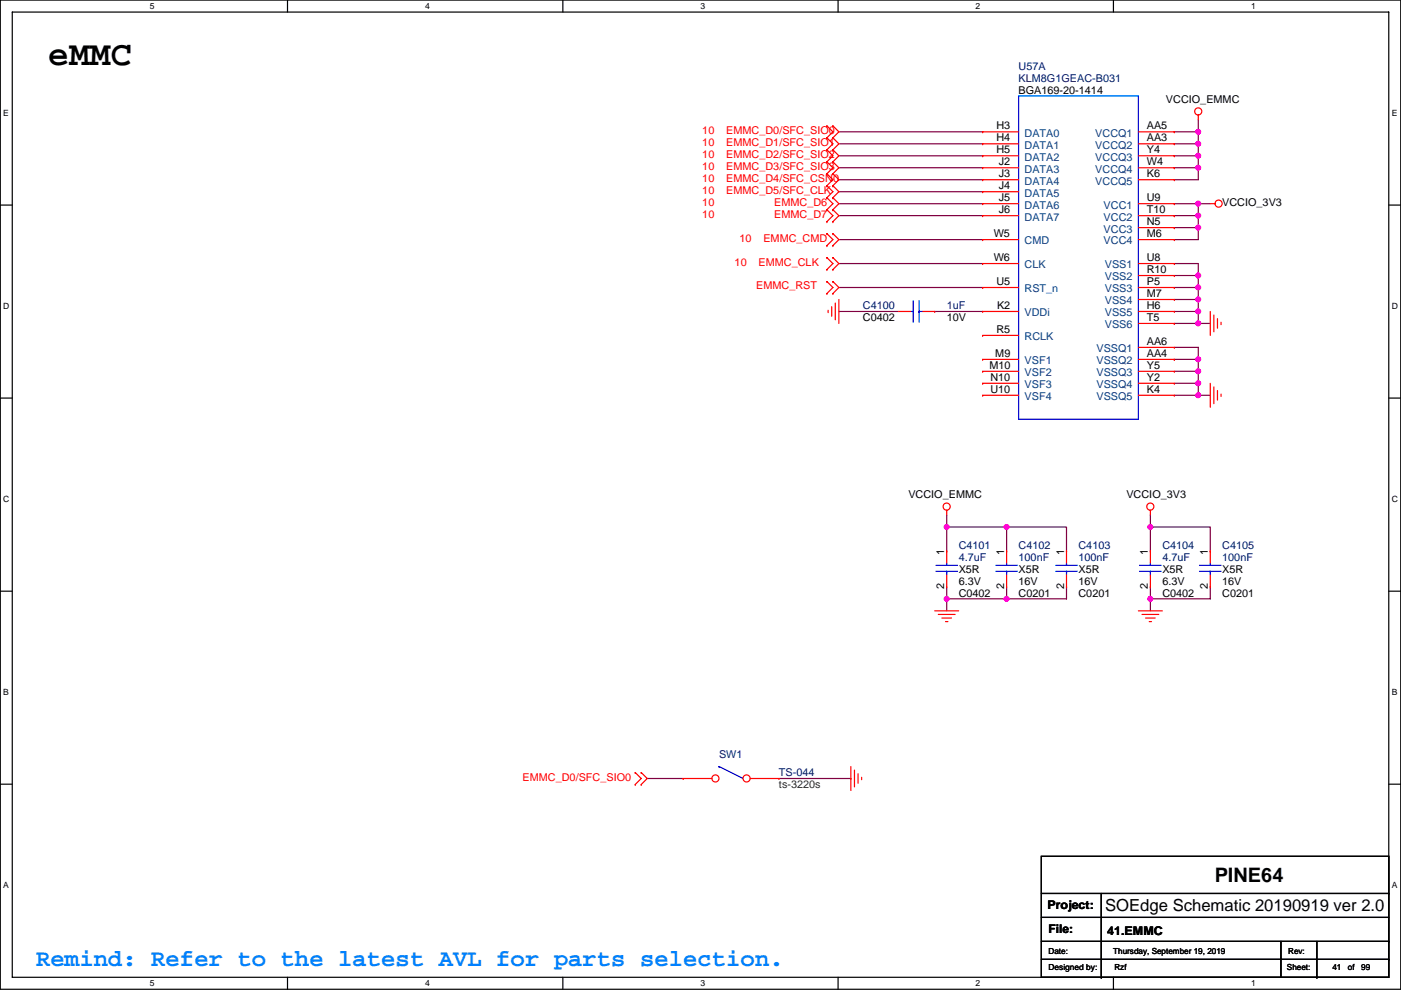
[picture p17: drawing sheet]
<svg xmlns="http://www.w3.org/2000/svg" width="297mm" height="210mm" viewBox="0 0 297 210" stroke-linecap="round" stroke-linejoin="round" font-family="sans-serif">
<defs><g id="words">
<text font-size="7.4" x="10.2" y="13.8">eMMC</text>
<text font-size="5.1" fill="#0080ff" x="7.7" y="205">Remind: Refer to the latest AVL for parts selection.</text>
<text font-size="4.2" x="257.5" y="187.1">PINE64</text>
<text font-size="3.5" x="234.3" y="193.1">SOEdge Schematic 20190919 ver 2.0</text>
<g font-size="2.5">
<text x="222.1" y="192.9">Project:</text>
<text x="222.3" y="198">File:</text>
<text x="234.8" y="198.2">41.EMMC</text>
</g>
<g font-size="2.3" fill="#000080">
<text x="216" y="17.3">KLM8G1GEAC-B031</text>
<text x="216" y="14.8">U57A</text>
<text x="182.9" y="65.6">C4100</text>
<text x="200.7" y="65.6">1uF</text>
<text x="203.3" y="116.4">C4101</text>
<text x="203.3" y="118.9">4.7uF</text>
<text x="216" y="116.4">C4102</text>
<text x="216" y="118.9">100nF</text>
<text x="228.7" y="116.4">C4103</text>
<text x="228.7" y="118.9">100nF</text>
<text x="246.4" y="116.4">C4104</text>
<text x="246.4" y="118.9">4.7uF</text>
<text x="259.1" y="116.4">C4105</text>
<text x="259.1" y="118.9">100nF</text>
<text x="152.5" y="160.8">SW1</text>
<text x="165.2" y="164.6">TS-044</text>
</g>
<g font-size="2.3">
<text x="216" y="19.9">BGA169-20-1414</text>
<text x="247.2" y="21.9">VCCIO_EMMC</text>
<text x="211.3" y="30">H4</text>
<text x="211.3" y="27.4">H3</text>
<text x="243.1" y="27.4">AA5</text>
<text x="243.1" y="30">AA3</text>
<text x="211.3" y="32.5">H5</text>
<text x="211.8" y="35.1">J2</text>
<text x="243.1" y="32.5">Y4</text>
<text x="243.1" y="35.1">W4</text>
<text x="211.8" y="40.1">J4</text>
<text x="211.8" y="37.6">J3</text>
<text x="243.1" y="37.6">K6</text>
<text x="211.8" y="42.7">J5</text>
<text x="211.8" y="45.2">J6</text>
<text x="243.1" y="47.8">N5</text>
<text x="243.1" y="42.7">U9</text>
<text x="243.1" y="45.2">T10</text>
<text x="259.1" y="43.7">VCCIO_3V3</text>
<text x="210.7" y="50.3">W5</text>
<text x="243.1" y="50.3">M6</text>
<text x="210.7" y="55.4">W6</text>
<text x="243.1" y="55.4">U8</text>
<text x="243.1" y="57.9">R10</text>
<text x="211.3" y="60.5">U5</text>
<text x="211.4" y="65.5">K2</text>
<text x="243.1" y="63">M7</text>
<text x="243.1" y="60.5">P5</text>
<text x="243.1" y="65.5">H6</text>
<text x="182.9" y="68.1">C0402</text>
<text x="200.7" y="68.1">10V</text>
<text x="211.3" y="70.6">R5</text>
<text x="243.1" y="68.1">T5</text>
<text x="211" y="75.7">M9</text>
<text x="243.1" y="75.7">AA4</text>
<text x="243.1" y="73.2">AA6</text>
<text x="209.8" y="78.2">M10</text>
<text x="210" y="83.3">U10</text>
<text x="210" y="80.8">N10</text>
<text x="243.1" y="78.2">Y5</text>
<text x="243.1" y="83.3">K4</text>
<text x="243.1" y="80.8">Y2</text>
<text x="192.6" y="105.7">VCCIO_EMMC</text>
<text x="238.8" y="105.7">VCCIO_3V3</text>
<text x="200.2" y="117.6" transform="rotate(-90 200.2 117.6)">1</text>
<text x="212.9" y="117.6" transform="rotate(-90 212.9 117.6)">1</text>
<text x="225.6" y="117.6" transform="rotate(-90 225.6 117.6)">1</text>
<text x="243.4" y="117.6" transform="rotate(-90 243.4 117.6)">1</text>
<text x="256.1" y="117.6" transform="rotate(-90 256.1 117.6)">1</text>
<text x="200.2" y="125" transform="rotate(-90 200.2 125)">2</text>
<text x="203.3" y="121.5">X5R</text>
<text x="203.3" y="124">6.3V</text>
<text x="212.9" y="125" transform="rotate(-90 212.9 125)">2</text>
<text x="216" y="121.5">X5R</text>
<text x="216" y="124">16V</text>
<text x="225.6" y="125" transform="rotate(-90 225.6 125)">2</text>
<text x="228.7" y="121.5">X5R</text>
<text x="228.7" y="124">16V</text>
<text x="243.4" y="125" transform="rotate(-90 243.4 125)">2</text>
<text x="246.4" y="121.5">X5R</text>
<text x="246.4" y="124">6.3V</text>
<text x="256.1" y="125" transform="rotate(-90 256.1 125)">2</text>
<text x="259.1" y="121.5">X5R</text>
<text x="259.1" y="124">16V</text>
<text x="203.3" y="126.5">C0402</text>
<text x="216" y="126.5">C0201</text>
<text x="228.7" y="126.5">C0201</text>
<text x="246.4" y="126.5">C0402</text>
<text x="259.1" y="126.5">C0201</text>
</g>
<g font-size="2.3" fill="#f00">
<text x="148.9" y="28.5">10</text>
<text x="154" y="28.5">EMMC_D0/SFC_SIO0</text>
<text x="148.9" y="31">10</text>
<text x="148.9" y="33.6">10</text>
<text x="154" y="31">EMMC_D1/SFC_SIO1</text>
<text x="154" y="33.6">EMMC_D2/SFC_SIO2</text>
<text x="148.9" y="36.1">10</text>
<text x="148.9" y="38.7">10</text>
<text x="148.9" y="41.2">10</text>
<text x="154" y="36.1">EMMC_D3/SFC_SIO3</text>
<text x="154" y="38.7">EMMC_D4/SFC_CSN0</text>
<text x="154" y="41.2">EMMC_D5/SFC_CLK</text>
<text x="148.9" y="43.7">10</text>
<text x="148.9" y="46.3">10</text>
<text x="164.1" y="43.7">EMMC_D6</text>
<text x="164.1" y="46.3">EMMC_D7</text>
<text x="156.8" y="51.4">10</text>
<text x="161.9" y="51.4">EMMC_CMD</text>
<text x="155.8" y="56.4">10</text>
<text x="160.8" y="56.4">EMMC_CLK</text>
<text x="160.3" y="61.3">EMMC_RST</text>
<text x="110.8" y="165.7">EMMC_D0/SFC_SIO0</text>
</g>
<g font-size="2.3" fill="#004080">
<text x="217.2" y="29">DATA0</text>
<text x="232.2" y="29">VCCQ1</text>
<text x="217.2" y="31.5">DATA1</text>
<text x="217.2" y="34.1">DATA2</text>
<text x="232.2" y="31.5">VCCQ2</text>
<text x="232.2" y="34.1">VCCQ3</text>
<text x="217.2" y="36.6">DATA3</text>
<text x="217.2" y="41.7">DATA5</text>
<text x="217.2" y="39.2">DATA4</text>
<text x="232.2" y="39.2">VCCQ5</text>
<text x="232.2" y="36.6">VCCQ4</text>
<text x="217.2" y="44.2">DATA6</text>
<text x="217.2" y="46.8">DATA7</text>
<text x="234" y="44.2">VCC1</text>
<text x="234" y="46.8">VCC2</text>
<text x="217.2" y="51.9">CMD</text>
<text x="234" y="49.3">VCC3</text>
<text x="234" y="51.9">VCC4</text>
<text x="217.2" y="56.9">CLK</text>
<text x="234.2" y="56.9">VSS1</text>
<text x="234.2" y="59.5">VSS2</text>
<text x="217.2" y="62">RST_n</text>
<text x="234.2" y="64.6">VSS4</text>
<text x="234.2" y="62">VSS3</text>
<text x="217.2" y="67.1">VDDi</text>
<text x="234.2" y="67.1">VSS5</text>
<text x="234.2" y="69.6">VSS6</text>
<text x="217.2" y="72.2">RCLK</text>
<text x="217.2" y="77.3">VSF1</text>
<text x="232.5" y="77.3">VSSQ2</text>
<text x="232.5" y="74.7">VSSQ1</text>
<text x="217.2" y="79.8">VSF2</text>
<text x="217.2" y="82.3">VSF3</text>
<text x="232.5" y="79.8">VSSQ3</text>
<text x="232.5" y="82.3">VSSQ4</text>
<text x="217.2" y="84.9">VSF4</text>
<text x="232.5" y="84.9">VSSQ5</text>
</g>
<text font-size="2.3" fill="#008000" x="165.2" y="167.2">ts-3220s</text>
<g font-size="1.8">
<text x="31.8" y="1.9">5</text>
<text x="90.1" y="1.9">4</text>
<text x="148.5" y="1.9">3</text>
<text x="206.9" y="1.9">2</text>
<text x="265.2" y="1.9">1</text>
<text x=".7" y="24.7">E</text>
<text x="295.1" y="24.7">E</text>
<text x=".7" y="65.6">D</text>
<text x="295.1" y="65.6">D</text>
<text x=".7" y="106.5">C</text>
<text x="295.1" y="106.5">C</text>
<text x=".7" y="147.5">B</text>
<text x="295.1" y="147.5">B</text>
<text x=".7" y="188.4">A</text>
<text x="295.1" y="188.4">A</text>
<text x="222.3" y="202.3">Date:</text>
<text x="236" y="202.3">Thursday, September 19, 2019</text>
<text x="273.1" y="202.3">Rev:</text>
<text x="31.8" y="209.2">5</text>
<text x="90.1" y="209.2">4</text>
<text x="148.5" y="209.2">3</text>
<text x="206.9" y="209.2">2</text>
<text x="222.3" y="205.8">Designed by:</text>
<text x="236.3" y="205.8">Rzf</text>
<text x="265.2" y="209.2">1</text>
<text x="272.9" y="205.8">Sheet:</text>
<text x="282.5" y="205.8">41</text>
<text x="285.8" y="205.8">of</text>
<text x="288.6" y="205.8">99</text>
</g>
</g></defs>
<path d="M.1 0h296.9v209.8h-296.9zM2.6 2.6h291.8v204.7h-291.8z" fill="none" stroke="#000" stroke-width=".25"/>
<g fill="#fff">
<path d="M31.8 .3h1v2h-1z"/>
<path d="M31.8 207.5h1v2.1h-1z"/>
</g>
<path d="M61 0v2.6M61 207.3v2.5" fill="none" stroke="#000" stroke-width=".25"/>
<g fill="#fff">
<path d="M90.1 .3h1v2h-1z"/>
<path d="M90.1 207.5h1v2.1h-1z"/>
</g>
<path d="M119.3 0v2.6M119.3 207.3v2.5" fill="none" stroke="#000" stroke-width=".25"/>
<g fill="#fff">
<path d="M148.5 .3h1v2h-1z"/>
<path d="M148.5 207.5h1v2.1h-1z"/>
</g>
<path d="M177.7 0v2.6M177.7 207.3v2.5" fill="none" stroke="#000" stroke-width=".25"/>
<g fill="#fff">
<path d="M206.9 .3h1v2h-1z"/>
<path d="M206.9 207.5h1v2.1h-1z"/>
</g>
<path d="M236.1 0v2.6M236.1 207.3v2.5" fill="none" stroke="#000" stroke-width=".25"/>
<g fill="#fff">
<path d="M265.2 .3h1v2h-1z"/>
<path d="M265.2 207.5h1v2.1h-1z"/>
<path d="M.7 23h1.2v2.1h-1.2z"/>
<path d="M295.1 23h1.2v2.1h-1.2z"/>
<path d="M.7 64h1.3v2h-1.3z"/>
<path d="M295.1 64h1.3v2h-1.3z"/>
</g>
<path d="M.1 43.5h2.5M294.4 43.5h2.6" fill="none" stroke="#000" stroke-width=".25"/>
<g fill="#fff">
<path d="M.7 104.9h1.3v2h-1.3z"/>
<path d="M295.1 104.9h1.3v2h-1.3z"/>
</g>
<path d="M.1 84.4h2.5M294.4 84.4h2.6" fill="none" stroke="#000" stroke-width=".25"/>
<g fill="#fff">
<path d="M.7 145.9h1.2v2h-1.2z"/>
<path d="M295.1 145.9h1.2v2h-1.2z"/>
</g>
<path d="M.1 125.4h2.5M294.4 125.4h2.6" fill="none" stroke="#000" stroke-width=".25"/>
<g fill="#fff">
<path d="M.7 186.8h1.2v2h-1.2z"/>
<path d="M295.1 186.8h1.2v2h-1.2z"/>
</g>
<g fill="none" stroke="#000" stroke-width=".25">
<path d="M.1 166.3h2.5M294.4 166.3h2.6M220.8 181.6h73.6v25.7h-73.6zM220.8 189.5h73.6M220.8 194.6h73.6M220.8 199.7h73.6M233.5 189.5v17.8M271.6 199.7v7.6M279.2 199.7v7.6M294.4 189.5h.1M294.4 199.7h.1M220.8 203.5h73.6"/>
<path d="M233.5 207.3h.1M279.2 207.3h.1M294.4 203.5h.1"/>
</g>
<g fill="none" stroke="#800040" stroke-width=".25">
<path d="M177.9 33h30.4M177.9 30.5h30.4M177.9 35.6h30.4M177.9 38.1h30.4M177.9 28h30.4M249 33h5.1M249 30.5h5.1M249 35.6h5.1M249 28h5.1M254.1 28h.1M254.1 33h.1M254.1 25.4v12.7h-5.1"/>
<path d="M177.9 43.2h30.4M177.9 50.8h30.4M177.9 45.7h30.4M177.9 55.9h30.4M177.9 40.7h30.4M249 48.3h5.1v2.5h-5.1M249 48.3h.1M249 45.7h.1M249 55.9h5.1v12.7M249 43.2h7.6M249 45.7h5.1M249 58.4h5.1"/>
<path d="M254.1 58.4h.1M254.1 43.2h.1M254.1 43.2v5.1M177.9 66.1h12.7M177.9 61h30.4M198.2 66.1h10.1M249 76.2h5.1v2.6M249 76.2h.1M249 68.6h.1M249 66.1h5.1M249 73.7h5.1v2.5M249 61h5.1"/>
<path d="M249 63.5h5.1M249 68.6h7.6M249 78.8h5.1M254.1 78.8h.1M254.1 63.5h.1M254.1 78.8v5M249 81.3h5.1M249 83.8h7.6M254.1 81.3h.1M200.7 111.8h.1M200.7 109.2v2.6h12.7M200.7 111.8v5.1"/>
<path d="M213.4 111.8h12.7v5.1M213.4 111.8h.1M213.4 111.8v5.1M243.9 111.8h.1M243.9 111.8h12.7v5.1M243.9 109.2v7.7M200.7 124.5v5.1M200.7 127h.1M213.4 127h.1M213.4 124.5v2.5M226.1 124.5v2.5h-25.4M243.9 127h.1"/>
<path d="M243.9 124.5v5.1M256.6 124.5v2.5h-12.7M137.2 165.1h7.6M165.2 165.1h15.2M180.4 165.1h.1"/>
</g>
<g fill="#f0f" stroke="#f0f" stroke-width=".25">
<circle cx="243.9" cy="111.8" r=".5"/>
<circle cx="243.9" cy="127" r=".5"/>
<circle cx="200.7" cy="127" r=".5"/>
<circle cx="200.7" cy="111.8" r=".5"/>
<circle cx="213.4" cy="127" r=".5"/>
<circle cx="213.4" cy="111.8" r=".5"/>
<circle cx="254" cy="30.5" r=".5"/>
<circle cx="254" cy="27.9" r=".5"/>
<circle cx="254" cy="35.6" r=".5"/>
<circle cx="254" cy="33" r=".5"/>
<circle cx="254" cy="61" r=".5"/>
<circle cx="254" cy="58.4" r=".5"/>
<circle cx="254" cy="48.3" r=".5"/>
<circle cx="254" cy="45.7" r=".5"/>
<circle cx="254" cy="43.2" r=".5"/>
<circle cx="254" cy="81.3" r=".5"/>
<circle cx="254" cy="78.7" r=".5"/>
<circle cx="254" cy="76.2" r=".5"/>
<circle cx="254" cy="83.8" r=".5"/>
<circle cx="254" cy="66" r=".5"/>
<circle cx="254" cy="63.5" r=".5"/>
<circle cx="254" cy="68.6" r=".5"/>
</g>
<g fill="none" stroke="#f00" stroke-width=".25">
<path d="M175.3 26.7h.1M175.3 29.2h.1M175.3 31.8h.1M175.3 34.3h.1M175.3 36.9h.1M175.3 39.4h.1M175.3 26.7l1.3 1.3-1.3 1.2M175.3 29.2l1.3 1.3-1.3 1.3M175.3 31.8l1.3 1.2-1.3 1.3M175.3 34.3l1.3 1.3-1.3 1.3M175.3 36.9l1.3 1.2-1.3 1.3M175.3 39.4l1.3 1.3-1.3 1.2"/>
<path d="M176.6 29.2h.1M176.6 26.7h.1M176.6 31.8h.1M176.6 34.3h.1M176.6 36.9h.1M176.6 39.4h.1M176.6 26.7l1.3 1.3-1.3 1.2M176.6 29.2l1.3 1.3-1.3 1.3M176.6 31.8l1.3 1.2-1.3 1.3M176.6 34.3l1.3 1.3-1.3 1.3M176.6 36.9l1.3 1.2-1.3 1.3M176.6 39.4l1.3 1.3-1.3 1.2"/>
<path d="M254.1 24.4v1M175.3 41.9h.1M175.3 44.5h.1M175.3 47h.1M175.3 49.6h.1M175.3 52.1h.1M175.3 54.6h.1M175.3 57.2h.1M175.3 59.7h.1M175.3 41.9l1.3 1.3-1.3 1.3M175.3 44.5l1.3 1.2-1.3 1.3M175.3 49.6l1.3 1.2-1.3 1.3"/>
<path d="M175.3 54.6l1.3 1.3-1.3 1.3M175.3 59.7l1.3 1.3-1.3 1.3M176.6 41.9h.1M176.6 44.5h.1M176.6 47h.1M176.6 52.1h.1M176.6 49.6h.1M176.6 57.2h.1M176.6 54.6h.1M176.6 59.7h.1M176.6 41.9l1.3 1.3-1.3 1.3M176.6 44.5l1.3 1.2-1.3 1.3"/>
<path d="M176.6 49.6l1.3 1.2-1.3 1.3M176.6 54.6l1.3 1.3-1.3 1.3M176.6 59.7l1.3 1.3-1.3 1.3M256.6 43.2h1M175.3 62.3h.1M175.6 65.8v.5M176.3 65v2.1M176.6 62.3h.1M177.1 64.3v3.5M177.9 63.5v5.1M190.6 66.1h2.5M195.6 66.1h2.6"/>
<path d="M198.2 66.1h.1M256.6 66.1v5M257.4 66.8v3.6M258.1 67.6v2M258.9 68.3v.6M256.6 81.3v5.1M257.4 82.1v3.5M258.1 82.8v2.1M258.9 83.6v.5M200.7 108.2v1M213.4 116.9h.1M213.4 116.9v2.5"/>
<path d="M243.9 116.9h.1M243.9 108.2v1M243.9 116.9v2.5M256.6 116.9h.1M256.6 116.9v2.5M198.2 129.6h5.1M198.9 130.3h3.6M199.7 131.1h2M200.5 131.8h.5M213.4 124.5h.1M213.4 121.9v2.6M241.4 129.6h5"/>
<path d="M242.1 130.3h3.6M242.9 131.1h2M243.6 131.8h.6M243.9 124.5h.1M243.9 121.9v2.6M256.6 124.5h.1M256.6 121.9v2.6M134.7 163.9h.1M134.7 166.4h.1M134.7 163.9l1.3 1.2-1.3 1.3M136 166.4h.1M136 163.9h.1"/>
<path d="M136 163.9l1.2 1.2-1.2 1.3M180.4 162.6v5.1M181.2 163.3v3.6M181.9 164.1v2M182.7 164.9v.5"/>
<circle cx="254" cy="23.6" r=".76"/>
<circle cx="258.4" cy="43.2" r=".76"/>
<circle cx="200.7" cy="107.4" r=".76"/>
<circle cx="243.9" cy="107.4" r=".76"/>
</g>
<g fill="none" stroke="#00f" stroke-width=".25">
<path d="M193.1 66.1h.5M193.6 63.8v4.5M194.9 66.1h.1M194.9 66.1h.7M194.9 63.8v4.5M211.1 119.9h4.6M213.4 119.4v.5M241.6 119.9h4.6M243.9 119.4v.5M254.3 119.9h4.6M256.6 119.4v.5M211.1 121.2h4.6"/>
<path d="M213.4 121.2h.1M213.4 121.2v.7M241.6 121.2h4.6M243.9 121.2h.1M243.9 121.2v.7M254.3 121.2h4.6M256.6 121.2h.1M256.6 121.2v.7M152.5 162.6h.1M152.5 162.6l5 2.5"/>
</g>
<circle cx="158.3" cy="165.1" r=".76" fill="#fff" stroke="#f00" stroke-width=".25"/>
<path d="M159.1 165.1h6.1M165.2 165.1h.1" fill="none" stroke="#f00" stroke-width=".25"/>
<circle cx="151.7" cy="165.1" r=".76" fill="#fff" stroke="#f00" stroke-width=".25"/>
<g fill="none" stroke="#f00" stroke-width=".25">
<path d="M208.3 30.5h.1M208.3 33h.1M208.3 35.6h.1M208.3 28h.1M208.3 38.1h.1M208.3 30.5h7.7M208.3 33h7.7M208.3 38.1h7.7M208.3 28h7.7M208.3 35.6h7.7M241.4 30.5h7.6M241.4 33h7.6"/>
<path d="M241.4 38.1h7.6M241.4 28h7.6M241.4 35.6h7.6M249 38.1h.1M249 28h.1M249 30.5h.1M249 33h.1M249 35.6h.1M208.3 43.2h.1M208.3 40.7h.1M208.3 55.9h.1M208.3 50.8h.1"/>
<path d="M208.3 45.7h.1M208.3 43.2h7.7M208.3 40.7h7.7M208.3 55.9h7.7M208.3 50.8h7.7M208.3 45.7h7.7M241.4 48.3h7.6M241.4 43.2h7.6M241.4 55.9h7.6M241.4 50.8h7.6M241.4 58.4h7.6M241.4 45.7h7.6"/>
<path d="M249 48.3h.1M249 43.2h.1M249 55.9h.1M249 58.4h.1M249 45.7h.1M249 50.8h.1M208.3 66.1h.1M208.3 61h.1M208.3 71.1h.1M208.3 76.2h.1M208.3 78.8h.1M208.3 76.2h7.7"/>
<path d="M208.3 78.8h7.7M208.3 61h7.7M208.3 66.1h7.7M208.3 71.1h7.7M241.4 76.2h7.6M241.4 78.8h7.6M241.4 73.7h7.6M241.4 63.5h7.6M241.4 61h7.6M241.4 66.1h7.6M241.4 68.6h7.6M249 76.2h.1"/>
<path d="M249 78.8h.1M249 73.7h.1M249 63.5h.1M249 61h.1M249 66.1h.1M249 68.6h.1M208.3 83.8h.1M208.3 81.3h.1M208.3 83.8h7.7M208.3 81.3h7.7M241.4 83.8h7.6M241.4 81.3h7.6"/>
<path d="M249 83.8h.1M249 81.3h.1M200.7 116.9h.1M200.7 116.9v2.5M226.1 116.9h.1M226.1 116.9v2.5M200.7 124.5h.1M200.7 121.9v2.6M226.1 124.5h.1M226.1 121.9v2.6M144.8 165.1h.1M144.8 165.1h6.1"/>
</g>
<path d="M216 20.3h25.4v68.6h-25.4zM198.4 119.9h4.6M200.7 119.4v.5M223.8 119.9h4.6M226.1 119.4v.5M198.4 121.2h4.6M200.7 121.2h.1M200.7 121.2v.7M223.8 121.2h4.6M226.1 121.2h.1M226.1 121.2v.7" fill="none" stroke="#00f" stroke-width=".25"/>
<g fill="#f0f" stroke="#f0f" stroke-width=".25">
<circle cx="243.9" cy="111.8" r=".5"/>
<circle cx="243.9" cy="127" r=".5"/>
<circle cx="200.7" cy="127" r=".5"/>
<circle cx="200.7" cy="111.8" r=".5"/>
<circle cx="213.4" cy="127" r=".5"/>
<circle cx="213.4" cy="111.8" r=".5"/>
<circle cx="254" cy="30.5" r=".5"/>
<circle cx="254" cy="27.9" r=".5"/>
<circle cx="254" cy="35.6" r=".5"/>
<circle cx="254" cy="33" r=".5"/>
<circle cx="254" cy="61" r=".5"/>
<circle cx="254" cy="58.4" r=".5"/>
<circle cx="254" cy="48.3" r=".5"/>
<circle cx="254" cy="45.7" r=".5"/>
<circle cx="254" cy="43.2" r=".5"/>
<circle cx="254" cy="81.3" r=".5"/>
<circle cx="254" cy="78.7" r=".5"/>
<circle cx="254" cy="76.2" r=".5"/>
<circle cx="254" cy="83.8" r=".5"/>
<circle cx="254" cy="66" r=".5"/>
<circle cx="254" cy="63.5" r=".5"/>
<circle cx="254" cy="68.6" r=".5"/>
</g>
<use href="#words"/>
</svg>
